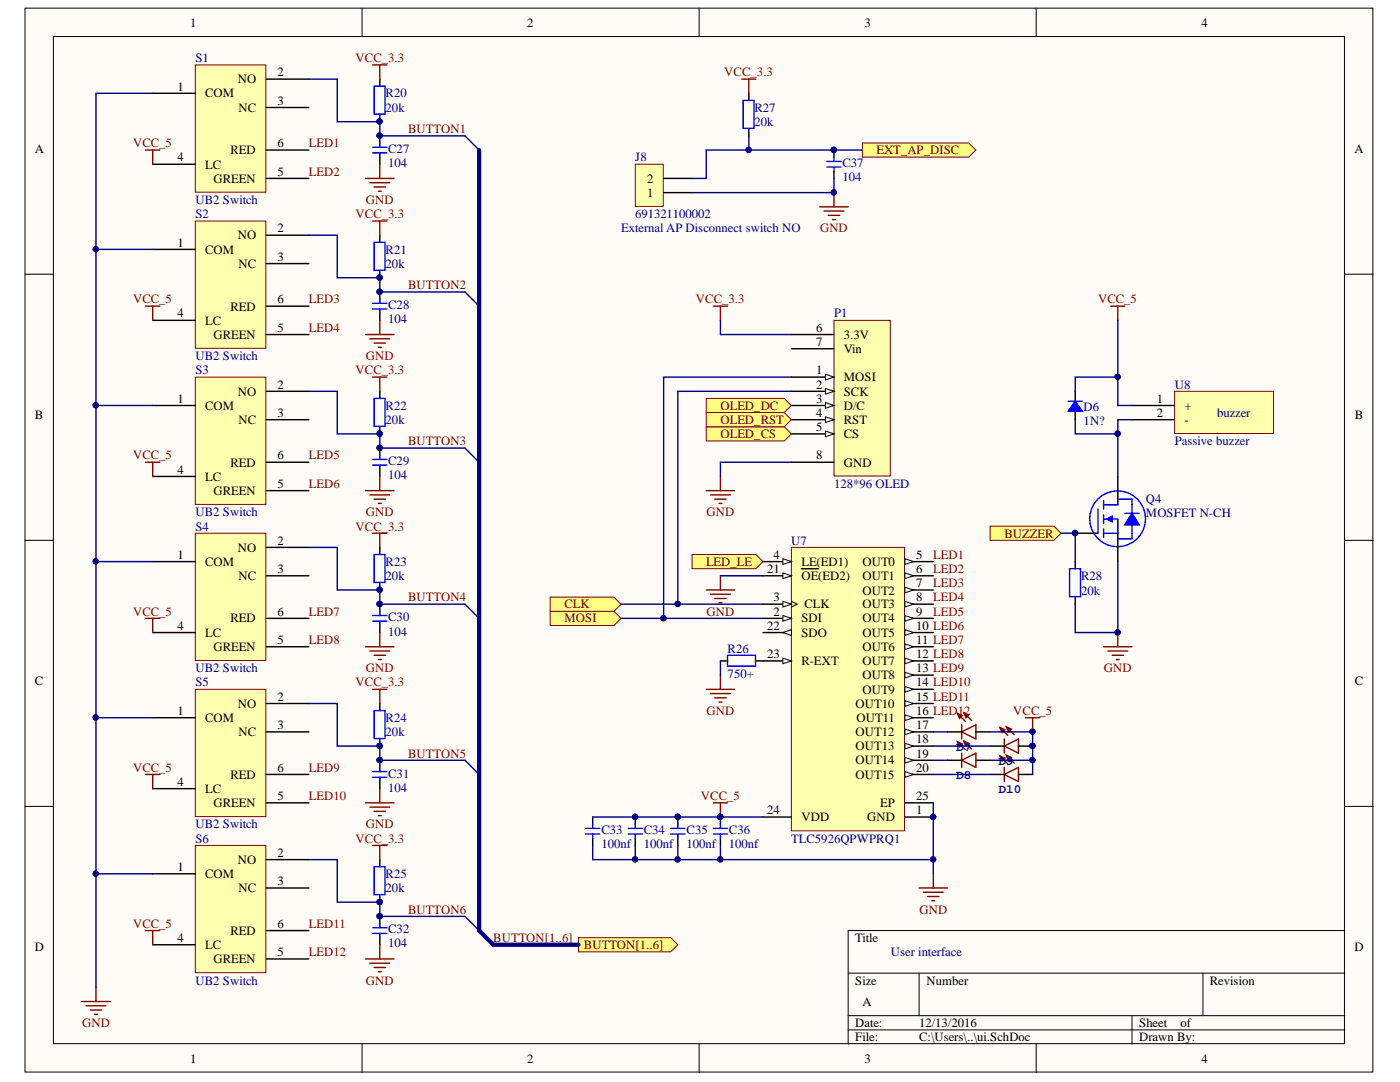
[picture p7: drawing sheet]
<svg xmlns="http://www.w3.org/2000/svg" width="279mm" height="216mm" viewBox="0 0 279 216" stroke-linecap="round" stroke-linejoin="round" font-family="sans-serif">
<defs><g id="words">
<g font-size="2.5">
<text x="38" y="5.3">1</text>
<text x="105.2" y="5.3">2</text>
<text x="172.5" y="5.3">3</text>
<text x="239.8" y="5.3">4</text>
<text x="47.4" y="16.7">NO</text>
<text x="55.4" y="15.2">2</text>
<text x="35.4" y="18.1">1</text>
<text x="40.9" y="19.4">COM</text>
<text x="47.6" y="22.3">NC</text>
<text x="55.4" y="20.9">3</text>
<text x="55.4" y="29.4">6</text>
<text x="6.9" y="30.4">A</text>
<text x="35.4" y="32.2">4</text>
<text x="40.9" y="33.7">LC</text>
<text x="46" y="30.8">RED</text>
<text x="55.4" y="35.1">5</text>
<text x="270.3" y="30.4">A</text>
<text x="42.6" y="36.4">GREEN</text>
<text x="129.1" y="39.3">1</text>
<text x="129.1" y="36.4">2</text>
<text x="47.4" y="47.8">NO</text>
<text x="55.4" y="46.3">2</text>
<text x="35.4" y="49.2">1</text>
<text x="40.9" y="50.6">COM</text>
<text x="47.6" y="53.4">NC</text>
<text x="55.4" y="52">3</text>
<text x="35.4" y="63.3">4</text>
<text x="40.9" y="64.8">LC</text>
<text x="46" y="62">RED</text>
<text x="55.4" y="60.5">6</text>
<text x="42.6" y="67.6">GREEN</text>
<text x="55.4" y="66.2">5</text>
<text x="162.9" y="66.2">6</text>
<text x="162.9" y="69">7</text>
<text x="168.4" y="67.6">3.3V</text>
<text x="168.4" y="70.4">Vin</text>
<text x="55.4" y="77.5">2</text>
<text x="162.9" y="74.7">1</text>
<text x="162.9" y="77.5">2</text>
<text x="168.4" y="76.1">MOSI</text>
<text x="6.9" y="83.5">B</text>
<text x="35.4" y="80.3">1</text>
<text x="40.9" y="81.8">COM</text>
<text x="47.4" y="79">NO</text>
<text x="55.4" y="83.2">3</text>
<text x="162.9" y="80.3">3</text>
<text x="162.9" y="83.2">4</text>
<text x="168.4" y="79">SCK</text>
<text x="168.4" y="81.8">D/C</text>
<text x="230.9" y="80.3">1</text>
<text x="230.9" y="83.2">2</text>
<text x="236.4" y="81.8">+</text>
<text x="270.4" y="83.5">B</text>
<text x="47.6" y="84.6">NC</text>
<text x="162.9" y="86">5</text>
<text x="168.4" y="84.6">RST</text>
<text x="168.4" y="87.4">CS</text>
<text x="236.4" y="84.6">-</text>
<text x="35.4" y="94.5">4</text>
<text x="40.9" y="96">LC</text>
<text x="46" y="93.1">RED</text>
<text x="55.4" y="91.7">6</text>
<text x="162.9" y="91.7">8</text>
<text x="168.4" y="93.1">GND</text>
<text x="42.6" y="98.8">GREEN</text>
<text x="55.4" y="97.3">5</text>
<text x="35.4" y="111.5">1</text>
<text x="40.9" y="113">COM</text>
<text x="47.4" y="110.1">NO</text>
<text x="55.4" y="108.7">2</text>
<text x="154.4" y="111.5">4</text>
<text x="159.9" y="113">LE(ED1)</text>
<text x="172.1" y="113">OUT0</text>
<text x="182.9" y="111.5">5</text>
<text x="47.6" y="115.8">NC</text>
<text x="55.4" y="114.3">3</text>
<text x="153.1" y="114.3">21</text>
<text x="154.4" y="120">3</text>
<text x="159.9" y="115.8">OE(ED2)</text>
<text x="172.1" y="115.8">OUT1</text>
<text x="172.1" y="118.6">OUT2</text>
<text x="182.9" y="114.3">6</text>
<text x="182.9" y="117.2">7</text>
<text x="182.9" y="120">8</text>
<text x="35.4" y="125.6">4</text>
<text x="46" y="124.2">RED</text>
<text x="55.4" y="122.9">6</text>
<text x="153.1" y="125.6">22</text>
<text x="154.4" y="122.9">2</text>
<text x="159.9" y="124.2">SDI</text>
<text x="160.5" y="121.4">CLK</text>
<text x="172.1" y="121.4">OUT3</text>
<text x="172.1" y="124.2">OUT4</text>
<text x="182.9" y="122.9">9</text>
<text x="182.9" y="125.6">10 LED6</text>
<text x="40.9" y="127.1">LC</text>
<text x="42.6" y="129.9">GREEN</text>
<text x="55.4" y="128.5">5</text>
<text x="153.1" y="131.3">23</text>
<text x="159.9" y="127.1">SDO</text>
<text x="172.1" y="127.1">OUT5</text>
<text x="172.1" y="129.9">OUT6</text>
<text x="182.9" y="128.5">11 LED7</text>
<text x="182.9" y="131.3">12 LED8</text>
<text x="6.9" y="136.6">C</text>
<text x="159.9" y="132.7">R-EXT</text>
<text x="172.1" y="132.7">OUT7</text>
<text x="172.1" y="135.5">OUT8</text>
<text x="182.9" y="134.2">13 LED9</text>
<text x="182.9" y="137">14 LED10</text>
<text x="270.4" y="136.6">C</text>
<text x="35.4" y="142.6">1</text>
<text x="47.4" y="141.2">NO</text>
<text x="55.4" y="139.8">2</text>
<text x="170.8" y="141.2">OUT10</text>
<text x="172.1" y="138.4">OUT9</text>
<text x="182.9" y="139.8">15 LED11</text>
<text x="182.9" y="142.6">16 LED12</text>
<text x="40.9" y="144.1">COM</text>
<text x="47.6" y="146.9">NC</text>
<text x="55.4" y="145.5">3</text>
<text x="170.8" y="146.9">OUT12</text>
<text x="170.8" y="149.7">OUT13</text>
<text x="170.9" y="144.1">OUT11</text>
<text x="182.9" y="145.5">17</text>
<text x="182.9" y="148.3">18</text>
<text x="46" y="155.4">RED</text>
<text x="55.4" y="154">6</text>
<text x="170.8" y="152.5">OUT14</text>
<text x="170.8" y="155.4">OUT15</text>
<text x="182.9" y="151.2">19</text>
<text x="182.9" y="154">20</text>
<text x="35.4" y="156.8">4</text>
<text x="40.9" y="158.2">LC</text>
<text x="42.6" y="161.1">GREEN</text>
<text x="55.4" y="159.6">5</text>
<text x="175.7" y="161.1">EP</text>
<text x="182.9" y="159.6">25</text>
<text x="153.1" y="162.5">24</text>
<text x="159.9" y="163.9">VDD</text>
<text x="173" y="163.9">GND</text>
<text x="182.9" y="162.5">1</text>
<text x="35.4" y="173.8">1</text>
<text x="47.4" y="172.4">NO</text>
<text x="55.4" y="171">2</text>
<text x="40.9" y="175.2">COM</text>
<text x="47.6" y="178.1">NC</text>
<text x="55.4" y="176.6">3</text>
<text x="55.4" y="185.2">6</text>
<text x="6.9" y="189.7">D</text>
<text x="35.4" y="188">4</text>
<text x="40.9" y="189.4">LC</text>
<text x="46" y="186.5">RED</text>
<text x="55.4" y="190.8">5</text>
<text x="170.7" y="188">Title</text>
<text x="270.3" y="189.7">D</text>
<text x="42.6" y="192.2">GREEN</text>
<text x="170.7" y="196.5">Size</text>
<text x="184.9" y="196.5">Number</text>
<text x="241.5" y="196.5">Revision</text>
<text x="172.1" y="200.7">A</text>
<text x="170.7" y="205">Date:</text>
<text x="170.7" y="207.7">File:</text>
<text x="183.4" y="205">12/13/2016</text>
<text x="183.4" y="207.7">C:\Users\..\ui.SchDoc</text>
<text x="227.3" y="205">Sheet</text>
<text x="227.3" y="207.7">Drawn By:</text>
<text x="235.6" y="205">of</text>
<text x="38" y="212.1">1</text>
<text x="105.2" y="212.1">2</text>
<text x="172.5" y="212.1">3</text>
<text x="239.8" y="212.1">4</text>
</g>
<g font-size="2.5" fill="#000080">
<text x="39" y="12.4">S1</text>
<text x="77" y="22.3">20k</text>
<text x="77" y="19.4">R20</text>
<text x="150.5" y="22.3">R27</text>
<text x="150.5" y="25.1">20k</text>
<text x="77.5" y="33.3">104</text>
<text x="77.5" y="30.5">C27</text>
<text x="126.8" y="32.2">J8</text>
<text x="168.1" y="33.3">C37</text>
<text x="39" y="40.8">UB2 Switch</text>
<text x="168.1" y="36.2">104</text>
<text x="39" y="43.5">S2</text>
<text x="124" y="46.3">External AP Disconnect switch NO</text>
<text x="126.8" y="43.5">691321100002</text>
<text x="77" y="53.4">20k</text>
<text x="77" y="50.6">R21</text>
<text x="77.5" y="64.5">104</text>
<text x="77.5" y="61.6">C28</text>
<text x="166.4" y="63.3">P1</text>
<text x="39" y="71.9">UB2 Switch</text>
<text x="39" y="74.7">S3</text>
<text x="234.4" y="77.5">U8</text>
<text x="77" y="81.8">R22</text>
<text x="216.3" y="82">D6</text>
<text x="242.9" y="83.2">buzzer</text>
<text x="77" y="84.6">20k</text>
<text x="216.3" y="84.9">1N?</text>
<text x="234.4" y="88.9">Passive buzzer</text>
<text x="77.5" y="95.6">104</text>
<text x="77.5" y="92.8">C29</text>
<text x="166.4" y="97.3">128*96 OLED</text>
<text x="228.7" y="100.3">Q4</text>
<text x="39" y="103">UB2 Switch</text>
<text x="39" y="105.9">S4</text>
<text x="228.7" y="103.1">MOSFET N-CH</text>
<text x="77" y="113">R23</text>
<text x="157.9" y="108.7">U7</text>
<text x="77" y="115.8">20k</text>
<text x="215.8" y="118.6">20k</text>
<text x="215.8" y="115.8">R28</text>
<text x="77.5" y="124">C30</text>
<text x="77.5" y="126.8">104</text>
<text x="145.2" y="130.2">R26</text>
<text x="39" y="134.2">UB2 Switch</text>
<text x="39" y="137">S5</text>
<text x="145.2" y="135.3">750+</text>
<text x="77" y="146.9">20k</text>
<text x="77" y="144.1">R24</text>
<text x="190.8" y="149.8">D7</text>
<text x="77.5" y="155.2">C31</text>
<text x="190.8" y="155.5">D8</text>
<text x="199.3" y="152.6">D9</text>
<text x="77.5" y="157.9">104</text>
<text x="199.3" y="158.3">D10</text>
<text x="39" y="165.3">UB2 Switch</text>
<text x="120" y="166.5">C33</text>
<text x="128.5" y="166.5">C34</text>
<text x="137" y="166.5">C35</text>
<text x="145.5" y="166.5">C36</text>
<text x="39" y="168.2">S6</text>
<text x="120" y="169.3">100nf</text>
<text x="128.5" y="169.3">100nf</text>
<text x="137" y="169.3">100nf</text>
<text x="145.5" y="169.3">100nf</text>
<text x="157.9" y="168.2">TLC5926QPWPRQ1</text>
<text x="77" y="178.1">20k</text>
<text x="77" y="175.2">R25</text>
<text x="77.5" y="189.1">104</text>
<text x="77.5" y="186.3">C32</text>
<text x="177.8" y="190.8">User interface</text>
<text x="39" y="196.5">UB2 Switch</text>
</g>
<g font-size="2.5" fill="#800000">
<text x="71" y="12.4">VCC_3.3</text>
<text x="144.5" y="15.2">VCC_3.3</text>
<text x="26.6" y="29.4">VCC_5</text>
<text x="61.7" y="29.4">LED1</text>
<text x="81.4" y="26.6">BUTTON1</text>
<text x="61.7" y="35.1">LED2</text>
<text x="174.9" y="30.8">EXT_AP_DISC</text>
<text x="73" y="40.8">GND</text>
<text x="71" y="43.5">VCC_3.3</text>
<text x="163.7" y="46.3">GND</text>
<text x="81.4" y="57.7">BUTTON2</text>
<text x="26.6" y="60.5">VCC_5</text>
<text x="61.7" y="60.5">LED3</text>
<text x="138.9" y="60.5">VCC_3.3</text>
<text x="219.1" y="60.5">VCC_5</text>
<text x="61.7" y="66.2">LED4</text>
<text x="73" y="71.9">GND</text>
<text x="71" y="74.7">VCC_3.3</text>
<text x="143.8" y="81.8">OLED_DC</text>
<text x="81.4" y="88.9">BUTTON3</text>
<text x="143.8" y="87.4">OLED_CS</text>
<text x="143.8" y="84.6">OLED_RST</text>
<text x="26.6" y="91.7">VCC_5</text>
<text x="61.7" y="91.7">LED5</text>
<text x="61.7" y="97.3">LED6</text>
<text x="71" y="105.9">VCC_3.3</text>
<text x="73" y="103">GND</text>
<text x="141" y="103">GND</text>
<text x="200.4" y="107.3">BUZZER</text>
<text x="140.9" y="113">LED_LE</text>
<text x="186.2" y="111.5">LED1</text>
<text x="81.4" y="120">BUTTON4</text>
<text x="186.2" y="114.3">LED2</text>
<text x="186.2" y="117.2">LED3</text>
<text x="186.2" y="120">LED4</text>
<text x="26.6" y="122.9">VCC_5</text>
<text x="61.7" y="122.9">LED7</text>
<text x="112.7" y="124.2">MOSI</text>
<text x="112.7" y="121.4">CLK</text>
<text x="141" y="122.9">GND</text>
<text x="186.2" y="122.9">LED5</text>
<text x="61.7" y="128.5">LED8</text>
<text x="71" y="137">VCC_3.3</text>
<text x="73" y="134.2">GND</text>
<text x="220.3" y="134.2">GND</text>
<text x="141" y="142.6">GND</text>
<text x="202.2" y="142.6">VCC_5</text>
<text x="26.6" y="154">VCC_5</text>
<text x="61.7" y="154">LED9</text>
<text x="81.4" y="151.2">BUTTON5</text>
<text x="61.7" y="159.6">LED10</text>
<text x="139.9" y="159.6">VCC_5</text>
<text x="73" y="165.3">GND</text>
<text x="71" y="168.2">VCC_3.3</text>
<text x="26.6" y="185.2">VCC_5</text>
<text x="61.7" y="185.2">LED11</text>
<text x="81.4" y="182.3">BUTTON6</text>
<text x="183.5" y="182.3">GND</text>
<text x="61.7" y="190.8">LED12</text>
<text x="98.4" y="188">BUTTON[1..6]</text>
<text x="116.5" y="189.4">BUTTON[1..6]</text>
<text x="73" y="196.5">GND</text>
<text x="16.4" y="205">GND</text>
</g>
</g></defs>
<g fill="#fffcf8" stroke="#000" stroke-width=".2">
<path d="M5 1.6h269v212.3h-269z"/>
<path d="M10.7 7.3h257.6v201h-257.6z"/>
</g>
<g fill="none" stroke="#000" stroke-width=".2">
<path d="M72.3 1.6v5.7M139.5 1.6v5.7M206.8 1.6v5.7M5 54.7h5.7M268.4 54.7h5.7M5 107.8h5.7M268.4 107.8h5.7M5 160.9h5.7M268.4 160.9h5.7M169.3 194.2h99.1M183.4 194.2v8.5M240.1 194.2v8.5"/>
<path d="M268.4 185.7h-99.1v22.6M72.3 208.3v5.7M139.5 208.3v5.7M169.3 202.7h99.1M169.3 205.5h99.1M206.8 208.3v5.7M225.9 202.7v5.6"/>
</g>
<path d="M39 13h14.1v25.4h-14.1z" fill="#ffffb0" stroke="#800000" stroke-width=".2"/>
<path d="M30.5 18.6h8.5M53.1 15.8h8.5M149.4 18.6v1.4M30.5 32.8h8.5M53.1 21.4h8.5M53.1 29.9h8.5M53.1 35.6h8.5M149.4 25.7v1.4M166.4 29.9v1.5M166.4 34.2v1.4" fill="none" stroke="#000" stroke-width=".28"/>
<path d="M148.3 20h2.2v5.6h-2.2zM165 32.2h2.9M165 33.3h2.9M166.4 31.4v.8M166.4 33.3v.9" fill="none" stroke="#00f" stroke-width=".28"/>
<g fill="#000080" stroke="#000080" stroke-width=".2">
<circle cx="166.4" cy="29.9" r=".52"/>
<circle cx="166.4" cy="38.4" r=".52"/>
</g>
<path d="M148 15.8h2.9M149.4 15.8v2.8M166.4 38.4v2.9M163.6 41.3h5.7M164.5 42.1h3.9M165.3 43h2.3M166.2 43.8h.5" fill="none" stroke="#800000" stroke-width=".28"/>
<path d="M172.1 28.5h21.2l1.5 1.4-1.5 1.5h-21.2z" fill-rule="evenodd" fill="#ffff80" stroke="#800000" stroke-width=".2"/>
<path d="M74.4 13h2.8M75.8 13v2.8M29.1 29.9h2.8M30.5 29.9v2.9M73 35.6h5.6M73.8 36.5h4M74.7 37.3h2.2M75.5 38.2h.6M75.8 32.8v2.8" fill="none" stroke="#800000" stroke-width=".28"/>
<path d="M75.8 15.8v1.4M75.8 22.9v1.4M75.8 27.1v1.4M75.8 31.4v1.4" fill="none" stroke="#000" stroke-width=".28"/>
<g fill="#000080" stroke="#000080" stroke-width=".2">
<circle cx="75.8" cy="24.2" r=".52"/>
<circle cx="75.8" cy="27.1" r=".52"/>
</g>
<path d="M74.7 17.2h2.1v5.6h-2.1zM74.4 29.4h2.8M74.4 30.5h2.8M75.8 28.5v.9M75.8 30.5v.9" fill="none" stroke="#00f" stroke-width=".28"/>
<path d="M39 44.1h14.1v25.4h-14.1z" fill="#ffffb0" stroke="#800000" stroke-width=".2"/>
<path d="M30.5 49.8h8.5M53.1 46.9h8.5M53.1 52.6h8.5M75.8 46.9v1.4M75.8 54v1.4M75.8 58.3v1.4M30.5 63.9h8.5M53.1 61.1h8.5M53.1 66.8h8.5M75.8 62.5v1.4" fill="none" stroke="#000" stroke-width=".28"/>
<path d="M74.4 44.1h2.8M75.8 44.1v2.8M29.1 61.1h2.8M30.5 61.1v2.8M73 66.8h5.6M73.8 67.6h4M74.7 68.5h2.2M75.5 69.3h.6M75.8 63.9v2.9" fill="none" stroke="#800000" stroke-width=".28"/>
<g fill="#000080" stroke="#000080" stroke-width=".2">
<circle cx="75.8" cy="55.4" r=".52"/>
<circle cx="75.8" cy="58.2" r=".52"/>
</g>
<path d="M74.7 48.3h2.1v5.6h-2.1zM75.8 59.7v.8M74.4 60.5h2.8M74.4 61.7h2.8M75.8 61.7v.8" fill="none" stroke="#00f" stroke-width=".28"/>
<path d="M39 75.2h14.1v25.4h-14.1z" fill="#ffffb0" stroke="#800000" stroke-width=".2"/>
<path d="M53.1 78.1h8.5M75.8 78.1v1.4M30.5 80.9h8.5M30.5 95.1h8.5M53.1 83.7h8.5M53.1 92.2h8.5M53.1 97.9h8.5M75.8 85.2v1.4M75.8 89.4v1.4M75.8 93.7v1.4" fill="none" stroke="#000" stroke-width=".28"/>
<path d="M74.4 75.2h2.8M75.8 75.2v2.9M29.1 92.2h2.8M30.5 92.2v2.9M73 97.9h5.6M73.8 98.8h4M74.7 99.6h2.2M75.8 95.1v2.8M75.5 100.4h.6" fill="none" stroke="#800000" stroke-width=".28"/>
<g fill="#000080" stroke="#000080" stroke-width=".2">
<circle cx="75.8" cy="86.5" r=".52"/>
<circle cx="75.8" cy="89.4" r=".52"/>
</g>
<path d="M74.7 79.5h2.1v5.6h-2.1zM74.4 91.7h2.8M74.4 92.8h2.8M75.8 90.8v.9M75.8 92.8v.9" fill="none" stroke="#00f" stroke-width=".28"/>
<path d="M39 106.4h14.1v25.4h-14.1z" fill="#ffffb0" stroke="#800000" stroke-width=".2"/>
<path d="M30.5 112.1h8.5M53.1 109.2h8.5M53.1 114.9h8.5M75.8 109.2v1.4M75.8 116.3v1.4M30.5 126.2h8.5M53.1 123.4h8.5M53.1 129h8.5M75.8 120.6v1.4M75.8 124.8v1.4" fill="none" stroke="#000" stroke-width=".28"/>
<path d="M74.4 106.4h2.8M75.8 106.4v2.8M29.1 123.4h2.8M30.5 123.4v2.8M73 129h5.6M73.8 129.9h4M74.7 130.7h2.2M75.5 131.6h.6M75.8 126.2v2.8" fill="none" stroke="#800000" stroke-width=".28"/>
<g fill="#000080" stroke="#000080" stroke-width=".2">
<circle cx="75.8" cy="117.7" r=".52"/>
<circle cx="75.8" cy="120.5" r=".52"/>
</g>
<path d="M74.7 110.6h2.1v5.6h-2.1zM74.4 122.8h2.8M74.4 124h2.8M75.8 122v.8M75.8 124v.8" fill="none" stroke="#00f" stroke-width=".28"/>
<path d="M39 137.5h14.1v25.4h-14.1z" fill="#ffffb0" stroke="#800000" stroke-width=".2"/>
<path d="M30.5 143.2h8.5M30.5 157.4h8.5M53.1 140.4h8.5M53.1 146h8.5M53.1 154.5h8.5M75.8 140.4v1.4M75.8 147.5v1.4M75.8 151.7v1.4M75.8 156v1.4M53.1 160.2h8.5" fill="none" stroke="#000" stroke-width=".28"/>
<path d="M74.4 137.5h2.8M75.8 137.5v2.9M29.1 154.5h2.8M30.5 154.5v2.9M75.8 157.4v2.8M73 160.2h5.6M73.8 161h4M74.7 161.9h2.2M75.5 162.7h.6" fill="none" stroke="#800000" stroke-width=".28"/>
<g fill="#000080" stroke="#000080" stroke-width=".2">
<circle cx="75.8" cy="148.8" r=".52"/>
<circle cx="75.8" cy="151.7" r=".52"/>
</g>
<path d="M74.4 154h2.8M74.4 155.1h2.8M74.7 141.8h2.1v5.6h-2.1zM75.8 153.1v.9M75.8 155.1v.9" fill="none" stroke="#00f" stroke-width=".28"/>
<path d="M39 168.7h14.1v25.4h-14.1z" fill="#ffffb0" stroke="#800000" stroke-width=".2"/>
<path d="M30.5 174.4h8.5M53.1 171.5h8.5M53.1 177.2h8.5M75.8 171.5v1.4M75.8 178.6v1.4M30.5 188.5h8.5M53.1 185.7h8.5M53.1 191.3h8.5M75.8 182.9v1.4M75.8 187.1v1.4" fill="none" stroke="#000" stroke-width=".28"/>
<g fill="none" stroke="#800000" stroke-width=".28">
<path d="M74.4 168.7h2.8M75.8 168.7v2.8M16.3 199.8h5.7M19.2 197v2.8M29.1 185.7h2.8M30.5 185.7v2.8M73 191.3h5.6M73.8 192.2h4M74.7 193h2.2M75.5 193.9h.6M75.8 188.5v2.8M17.2 200.7h3.9"/>
<path d="M18 201.5h2.3M18.9 202.4h.5"/>
</g>
<g fill="#000080" stroke="#000080" stroke-width=".2">
<circle cx="75.8" cy="180" r=".52"/>
<circle cx="75.8" cy="182.8" r=".52"/>
</g>
<path d="M74.7 172.9h2.1v5.6h-2.1zM74.4 185.1h2.8M74.4 186.2h2.8M75.8 184.3v.8M75.8 186.2v.9" fill="none" stroke="#00f" stroke-width=".28"/>
<path d="M92.8 27.1l2.8 2.8M92.8 58.3l2.8 2.8M92.8 89.4l2.8 2.8M92.8 120.6l2.8 2.8M92.8 151.7l2.8 2.8M92.8 182.9l2.8 2.8" fill="none" stroke="#000080" stroke-width=".28"/>
<path d="M115.5 187.1h18.4l1.4 1.4-1.4 1.4h-18.4z" fill-rule="evenodd" fill="#ffff80" stroke="#800000" stroke-width=".2"/>
<path d="M157.9 109.2h22.6v56.6h-22.6z" fill="#ffffb0" stroke="#800000" stroke-width=".2"/>
<path d="M152.3 123.4h5.6M180.6 163h5.7" fill="none" stroke="#000" stroke-width=".28"/>
<circle cx="186.2" cy="163" r=".52" fill="#000080" stroke="#000080" stroke-width=".2"/>
<path d="M156.2 122.8l1.7 .6-1.7 .6z" fill="#fffcf8"/>
<path d="M157.9 120l1.2 .6-1.2 .5M156.2 122.8l1.7 .6-1.7 .6z" fill="none" stroke="#000" stroke-width=".2"/>
<path d="M152.3 120.6h5.6" fill="none" stroke="#000" stroke-width=".28"/>
<path d="M156.2 120l1.7 .6-1.7 .5z" fill="#fffcf8"/>
<path d="M156.2 120l1.7 .6-1.7 .5z" fill="none" stroke="#000" stroke-width=".2"/>
<path d="M152.3 112.1h5.6" fill="none" stroke="#000" stroke-width=".28"/>
<path d="M156.2 111.5l1.7 .6-1.7 .5z" fill="#fffcf8"/>
<path d="M156.2 111.5l1.7 .6-1.7 .5z" fill="none" stroke="#000" stroke-width=".2"/>
<path d="M180.6 112.1h5.7" fill="none" stroke="#000" stroke-width=".28"/>
<path d="M180.6 111.5l1.7 .6-1.7 .5z" fill="#fffcf8"/>
<path d="M180.6 111.5l1.7 .6-1.7 .5z" fill="none" stroke="#000" stroke-width=".2"/>
<path d="M180.6 114.9h5.7" fill="none" stroke="#000" stroke-width=".28"/>
<path d="M180.6 114.3l1.7 .6-1.7 .6z" fill="#fffcf8"/>
<path d="M180.6 114.3l1.7 .6-1.7 .6z" fill="none" stroke="#000" stroke-width=".2"/>
<path d="M180.6 117.7h5.7" fill="none" stroke="#000" stroke-width=".28"/>
<path d="M180.6 117.2l1.7 .5-1.7 .6z" fill="#fffcf8"/>
<path d="M180.6 117.2l1.7 .5-1.7 .6z" fill="none" stroke="#000" stroke-width=".2"/>
<path d="M180.6 120.6h5.7" fill="none" stroke="#000" stroke-width=".28"/>
<path d="M180.6 120l1.7 .6-1.7 .5z" fill="#fffcf8"/>
<path d="M180.6 120l1.7 .6-1.7 .5z" fill="none" stroke="#000" stroke-width=".2"/>
<path d="M180.6 123.4h5.7" fill="none" stroke="#000" stroke-width=".28"/>
<path d="M180.6 122.8l1.7 .6-1.7 .6z" fill="#fffcf8"/>
<path d="M180.6 122.8l1.7 .6-1.7 .6z" fill="none" stroke="#000" stroke-width=".2"/>
<path d="M180.6 126.2h5.7" fill="none" stroke="#000" stroke-width=".28"/>
<path d="M180.6 125.7l1.7 .5-1.7 .6z" fill="#fffcf8"/>
<path d="M180.6 125.7l1.7 .5-1.7 .6z" fill="none" stroke="#000" stroke-width=".2"/>
<path d="M180.6 129h5.7" fill="none" stroke="#000" stroke-width=".28"/>
<path d="M180.6 128.5l1.7 .5-1.7 .6z" fill="#fffcf8"/>
<path d="M180.6 128.5l1.7 .5-1.7 .6z" fill="none" stroke="#000" stroke-width=".2"/>
<path d="M180.6 131.9h5.7" fill="none" stroke="#000" stroke-width=".28"/>
<path d="M180.6 131.3l1.7 .6-1.7 .5z" fill="#fffcf8"/>
<path d="M180.6 131.3l1.7 .6-1.7 .5z" fill="none" stroke="#000" stroke-width=".2"/>
<path d="M180.6 134.7h5.7" fill="none" stroke="#000" stroke-width=".28"/>
<path d="M180.6 134.1l1.7 .6-1.7 .6z" fill="#fffcf8"/>
<path d="M180.6 134.1l1.7 .6-1.7 .6z" fill="none" stroke="#000" stroke-width=".2"/>
<path d="M180.6 137.5h5.7" fill="none" stroke="#000" stroke-width=".28"/>
<path d="M180.6 137l1.7 .5-1.7 .6z" fill="#fffcf8"/>
<path d="M180.6 137l1.7 .5-1.7 .6z" fill="none" stroke="#000" stroke-width=".2"/>
<path d="M180.6 140.4h5.7" fill="none" stroke="#000" stroke-width=".28"/>
<path d="M180.6 139.8l1.7 .6-1.7 .5z" fill="#fffcf8"/>
<path d="M180.6 139.8l1.7 .6-1.7 .5z" fill="none" stroke="#000" stroke-width=".2"/>
<path d="M180.6 143.2h5.7" fill="none" stroke="#000" stroke-width=".28"/>
<path d="M180.6 142.6l1.7 .6-1.7 .6z" fill="#fffcf8"/>
<path d="M180.6 142.6l1.7 .6-1.7 .6z" fill="none" stroke="#000" stroke-width=".2"/>
<path d="M180.6 146h5.7" fill="none" stroke="#000" stroke-width=".28"/>
<path d="M180.6 145.5l1.7 .5-1.7 .6z" fill="#fffcf8"/>
<path d="M180.6 145.5l1.7 .5-1.7 .6z" fill="none" stroke="#000" stroke-width=".2"/>
<path d="M180.6 148.9h5.7" fill="none" stroke="#000" stroke-width=".28"/>
<path d="M180.6 148.3l1.7 .6-1.7 .5z" fill="#fffcf8"/>
<path d="M180.6 148.3l1.7 .6-1.7 .5z" fill="none" stroke="#000" stroke-width=".2"/>
<path d="M180.6 151.7h5.7" fill="none" stroke="#000" stroke-width=".28"/>
<path d="M180.6 151.1l1.7 .6-1.7 .6z" fill="#fffcf8"/>
<path d="M180.6 151.1l1.7 .6-1.7 .6z" fill="none" stroke="#000" stroke-width=".2"/>
<path d="M180.6 154.5h5.7" fill="none" stroke="#000" stroke-width=".28"/>
<path d="M180.6 154l1.7 .5-1.7 .6z" fill="#fffcf8"/>
<path d="M180.6 154l1.7 .5-1.7 .6z" fill="none" stroke="#000" stroke-width=".2"/>
<path d="M152.3 114.9h5.6" fill="none" stroke="#000" stroke-width=".28"/>
<path d="M156.2 114.3l1.7 .6-1.7 .6z" fill="#fffcf8"/>
<path d="M156.2 114.3l1.7 .6-1.7 .6z" fill="none" stroke="#000" stroke-width=".2"/>
<path d="M159.9 113.5h3.4M152.3 126.2h5.6" fill="none" stroke="#000" stroke-width=".28"/>
<path d="M156.2 126.2l1.7-.5v1.1z" fill="#fffcf8"/>
<path d="M156.2 126.2l1.7-.5v1.1z" fill="none" stroke="#000" stroke-width=".2"/>
<path d="M152.3 131.9h5.6" fill="none" stroke="#000" stroke-width=".28"/>
<path d="M156.2 131.3l1.7 .6-1.7 .5z" fill="#fffcf8"/>
<path d="M156.2 131.3l1.7 .6-1.7 .5z" fill="none" stroke="#000" stroke-width=".2"/>
<path d="M143.8 131.9h1.4M150.9 131.9h1.4M152.3 163h5.6M180.6 160.2h5.7" fill="none" stroke="#000" stroke-width=".28"/>
<g fill="#000080" stroke="#000080" stroke-width=".2">
<circle cx="186.2" cy="163" r=".52"/>
<circle cx="143.7" cy="163" r=".52"/>
</g>
<path d="M145.2 130.7h5.6v2.2h-5.6z" fill="none" stroke="#00f" stroke-width=".28"/>
<g fill="none" stroke="#800000" stroke-width=".28">
<path d="M140.9 117.7h5.7M141.8 118.6h4M142.6 119.4h2.3M143.8 114.9v2.8M140.9 137.5h5.7M141.8 138.4h4M142.6 139.2h2.3M143.5 120.3h.6M143.8 134.7v2.8M143.5 140.1h.6M142.4 160.2h2.8M143.8 160.2v2.8"/>
<path d="M183.4 177.2h5.7M184.3 178h3.9M185.1 178.9h2.3M186 179.7h.5M186.3 174.4v2.8"/>
</g>
<g fill="#ffff80" stroke="#800000" stroke-width=".2">
<path d="M109.8 122h12.7l1.4 1.4-1.4 1.4h-12.7z" fill-rule="evenodd"/>
<path d="M109.8 119.1h12.7l1.4 1.5-1.4 1.4h-12.7z" fill-rule="evenodd"/>
<path d="M138.1 110.6h12.8l1.4 1.5-1.4 1.4h-12.8z" fill-rule="evenodd"/>
</g>
<path d="M143.8 163v1.4M143.8 167.3v1.4" fill="none" stroke="#000" stroke-width=".28"/>
<circle cx="143.7" cy="163" r=".52" fill="#000080" stroke="#000080" stroke-width=".2"/>
<path d="M142.4 165.3h2.8M142.4 166.4h2.8M143.8 164.4v.9M143.8 166.4v.9" fill="none" stroke="#00f" stroke-width=".28"/>
<path d="M140.9 97.9h5.7M141.8 98.8h4M142.6 99.6h2.3M143.8 95.1v2.8M143.5 100.4h.6" fill="none" stroke="#800000" stroke-width=".28"/>
<path d="M166.4 63.9h11.3v31.1h-11.3z" fill="#ffffb0" stroke="#800000" stroke-width=".2"/>
<path d="M157.9 75.2h8.5" fill="none" stroke="#000" stroke-width=".28"/>
<path d="M164.7 74.7l1.7 .5-1.7 .6z" fill="#fffcf8"/>
<path d="M164.7 74.7l1.7 .5-1.7 .6z" fill="none" stroke="#000" stroke-width=".2"/>
<path d="M157.9 78.1h8.5" fill="none" stroke="#000" stroke-width=".28"/>
<path d="M164.7 77.5l1.7 .6-1.7 .5z" fill="#fffcf8"/>
<path d="M164.7 77.5l1.7 .6-1.7 .5z" fill="none" stroke="#000" stroke-width=".2"/>
<path d="M157.9 80.9h8.5" fill="none" stroke="#000" stroke-width=".28"/>
<path d="M164.7 80.3l1.7 .6-1.7 .6z" fill="#fffcf8"/>
<path d="M164.7 80.3l1.7 .6-1.7 .6z" fill="none" stroke="#000" stroke-width=".2"/>
<path d="M157.9 83.7h8.5" fill="none" stroke="#000" stroke-width=".28"/>
<path d="M164.7 83.2l1.7 .5-1.7 .6z" fill="#fffcf8"/>
<path d="M164.7 83.2l1.7 .5-1.7 .6z" fill="none" stroke="#000" stroke-width=".2"/>
<path d="M157.9 86.6h8.5" fill="none" stroke="#000" stroke-width=".28"/>
<path d="M164.7 86l1.7 .6-1.7 .5z" fill="#fffcf8"/>
<path d="M164.7 86l1.7 .6-1.7 .5z" fill="none" stroke="#000" stroke-width=".2"/>
<path d="M157.9 66.8h8.5M157.9 69.6h8.5M157.9 92.2h8.5" fill="none" stroke="#000" stroke-width=".28"/>
<g fill="#ffff80" stroke="#800000" stroke-width=".2">
<path d="M140.9 79.5h15.6l1.4 1.4-1.4 1.4h-15.6z" fill-rule="evenodd"/>
<path d="M140.9 85.2h15.6l1.4 1.4-1.4 1.4h-15.6z" fill-rule="evenodd"/>
<path d="M140.9 82.3h15.6l1.4 1.4-1.4 1.5h-15.6z" fill-rule="evenodd"/>
</g>
<path d="M142.4 61.1h2.8M143.8 61.1v2.8" fill="none" stroke="#800000" stroke-width=".28"/>
<path d="M214.6 78.1v2.2M214.6 82v1.7" fill="none" stroke="#000" stroke-width=".28"/>
<path d="M214.6 80.1l1.4 1.9h-2.8z" fill="#00f"/>
<path d="M213.2 80.1h2.8M214.6 80.1l1.4 1.9h-2.8zM213.5 113.5h2.1v5.6h-2.1z" fill="none" stroke="#00f" stroke-width=".28"/>
<path d="M214.6 112.1v1.4M214.6 119.1v1.5" fill="none" stroke="#000" stroke-width=".28"/>
<path d="M220.3 129h5.6M221.1 129.9h4M221.9 130.7h2.3M222.8 131.6h.6M223.1 126.2v2.8" fill="none" stroke="#800000" stroke-width=".28"/>
<circle cx="223" cy="126.2" r=".52" fill="#000080" stroke="#000080" stroke-width=".2"/>
<path d="M197.6 105h12.7l1.5 1.4-1.5 1.4h-12.7z" fill-rule="evenodd" fill="#ffff80" stroke="#800000" stroke-width=".2"/>
<path d="M219.1 101.6v4.8M220.3 103.6h2.8v2.8h-2.8M220.3 100.7h2.8M227.9 106.2a5.6 5.6 0 0 0-4.7-8.2 5.6 5.6 0 0 0-5.2 7.8 5.6 5.6 0 0 0 9.4 1.2l.5-.7" fill="none" stroke="#00f" stroke-width=".28"/>
<path d="M223.1 95.1v5.6M214.6 106.4h4.5M223.1 106.4v5.7" fill="none" stroke="#000" stroke-width=".28"/>
<circle cx="214.5" cy="106.4" r=".52" fill="#000080" stroke="#000080" stroke-width=".2"/>
<path d="M220.8 103.6l1.1-.6v1.1z" fill="#00f"/>
<path d="M220.8 103.6l1.1-.6v1.1zM224.5 102.4h2.8M225.9 102.4l1.4 2.3h-2.8zM225.9 100.7v5.7" fill="none" stroke="#00f" stroke-width=".28"/>
<path d="M225.9 102.4l1.4 2.3h-2.8z" fill="#00f"/>
<path d="M225.9 102.4l1.4 2.3h-2.8z" fill="none" stroke="#00f" stroke-width=".2"/>
<path d="M220.3 99.9v1.7M223.1 99.6h2.8v1.1M220.3 102.7v1.7M220.3 105.5v1.7M225.9 106.4v1.1h-2.8" fill="none" stroke="#00f" stroke-width=".28"/>
<circle cx="214.5" cy="106.4" r=".52" fill="#000080" stroke="#000080" stroke-width=".2"/>
<path d="M234.4 78.1h19.8v8.4h-19.8z" fill="#ffffb0" stroke="#800000" stroke-width=".2"/>
<path d="M225.9 80.9h8.5M225.9 83.7h8.5M118.3 163v1.4M118.3 167.3v1.4M126.8 163v1.4M126.8 167.3v1.4M135.3 163v1.4M135.3 167.3v1.4" fill="none" stroke="#000" stroke-width=".28"/>
<path d="M221.7 61.1h2.8M223.1 61.1v2.8" fill="none" stroke="#800000" stroke-width=".28"/>
<g fill="#000080" stroke="#000080" stroke-width=".2">
<circle cx="135.2" cy="163" r=".52"/>
<circle cx="126.7" cy="163" r=".52"/>
</g>
<path d="M116.9 165.3h2.8M116.9 166.4h2.8M118.3 164.4v.9M118.3 166.4v.9M125.4 165.3h2.8M125.4 166.4h2.8M126.8 164.4v.9M126.8 166.4v.9M133.9 165.3h2.8M133.9 166.4h2.8M135.3 164.4v.9M135.3 166.4v.9" fill="none" stroke="#00f" stroke-width=".28"/>
<path d="M126.8 32.8h5.6v8.4h-5.6z" fill="#ffffb0" stroke="#800000" stroke-width=".2"/>
<path d="M132.4 38.4h5.7M132.4 35.6h5.7" fill="none" stroke="#000" stroke-width=".28"/>
<g fill="none" stroke="#000080" stroke-width=".28">
<path d="M30.5 18.6h-11.3v178.4M61.6 15.8h5.7v8.5h8.5v2.8h17M149.4 27.1v2.8M166.4 35.6v2.8h-28.3M172.1 29.9h-31.2v5.7h-2.8M19.2 49.8h11.3M61.6 46.9h5.7v8.5h8.5v2.9h17M61.6 78.1h5.7v8.5h8.5v2.8h17M143.8 63.9v2.9h14.1M157.9 78.1h-22.6v42.5M157.9 75.2h-25.5v48.2M223.1 75.2h-8.5v2.9"/>
<path d="M223.1 63.9v17h2.8M19.2 80.9h11.3M157.9 92.2h-14.1v2.9M214.6 83.7v2.9h8.5M225.9 83.7h-2.8v11.4M19.2 112.1h11.3M61.6 109.2h5.7v8.5h8.5v2.9h17M143.8 114.9h8.5M211.8 106.4h2.8v5.7M223.1 112.1v14.1h-8.5v-5.6M123.9 123.4h28.4M123.9 120.6h28.4"/>
<path d="M143.8 131.9v2.8M19.2 143.2h11.3M61.6 140.4h5.7v8.5h8.5v2.8h17M19.2 174.4h11.3M61.6 171.5h5.7v8.5h8.5v2.9h17M118.3 163h34M118.3 168.7v2.8h25.5M126.8 168.7v2.8M135.3 168.7v2.8M143.8 168.7v2.8h42.5M186.3 160.2v14.2"/>
</g>
<g fill="#000080" stroke="#000080" stroke-width=".2">
<circle cx="149.4" cy="29.9" r=".52"/>
<circle cx="75.8" cy="24.2" r=".52"/>
<circle cx="75.8" cy="27.1" r=".52"/>
<circle cx="75.8" cy="55.4" r=".52"/>
<circle cx="75.8" cy="58.2" r=".52"/>
<circle cx="75.8" cy="86.5" r=".52"/>
<circle cx="75.8" cy="89.4" r=".52"/>
<circle cx="75.8" cy="117.7" r=".52"/>
<circle cx="75.8" cy="120.5" r=".52"/>
<circle cx="75.8" cy="148.8" r=".52"/>
<circle cx="75.8" cy="151.7" r=".52"/>
<circle cx="19.1" cy="174.3" r=".52"/>
<circle cx="19.1" cy="143.2" r=".52"/>
<circle cx="19.1" cy="112" r=".52"/>
<circle cx="19.1" cy="80.9" r=".52"/>
<circle cx="19.1" cy="49.7" r=".52"/>
<circle cx="186.2" cy="163" r=".52"/>
<circle cx="186.2" cy="171.5" r=".52"/>
<circle cx="143.7" cy="163" r=".52"/>
<circle cx="132.4" cy="123.3" r=".52"/>
<circle cx="143.7" cy="171.5" r=".52"/>
<circle cx="135.2" cy="120.5" r=".52"/>
<circle cx="223" cy="75.2" r=".52"/>
<circle cx="223" cy="86.5" r=".52"/>
<circle cx="223" cy="126.2" r=".52"/>
<circle cx="214.5" cy="106.4" r=".52"/>
<circle cx="135.2" cy="163" r=".52"/>
<circle cx="126.7" cy="163" r=".52"/>
<circle cx="126.7" cy="171.5" r=".52"/>
<circle cx="135.2" cy="171.5" r=".52"/>
<circle cx="75.8" cy="180" r=".52"/>
<circle cx="75.8" cy="182.8" r=".52"/>
<circle cx="166.4" cy="29.9" r=".52"/>
<circle cx="166.4" cy="38.4" r=".52"/>
</g>
<path d="M95.6 29.9v155.8l2.9 2.8h17" fill="none" stroke="#000080" stroke-width=".85"/>
<path d="M199.6 150.9l1.5 1.5M200.4 154.5l2.9-1.4v2.9zM200.4 153.1v2.9M200.8 150.7l1.6 1.6" fill="none" stroke="#800000" stroke-width=".28"/>
<path d="M200.8 150.7l1 .4-.5 .6z" fill="#800000"/>
<path d="M200.8 150.7l1 .4-.5 .6z" fill="none" stroke="#800000" stroke-width=".28"/>
<path d="M199.6 150.9l1 .4-.6 .5z" fill="#800000"/>
<path d="M191.1 148l1.5 1.6M191.9 151.7l2.9-1.4v2.8zM191.9 150.3v2.8M192.4 147.9l1.5 1.5M199.6 150.9l1 .4-.6 .5z" fill="none" stroke="#800000" stroke-width=".28"/>
<path d="M197.6 154.5h2.8M203.3 154.5h2.8" fill="none" stroke="#000" stroke-width=".28"/>
<path d="M192.4 147.9l.9 .4-.5 .6z" fill="#800000"/>
<path d="M192.4 147.9l.9 .4-.5 .6z" fill="none" stroke="#800000" stroke-width=".28"/>
<path d="M191.1 148l1 .4-.6 .6z" fill="#800000"/>
<path d="M191.1 148l1 .4-.6 .6zM199.6 145.2l1.5 1.5M200.4 148.9l2.9-1.4v2.8zM200.4 147.5v2.8M200.8 145l1.6 1.6" fill="none" stroke="#800000" stroke-width=".28"/>
<path d="M189.1 151.7h2.8M194.8 151.7h2.8" fill="none" stroke="#000" stroke-width=".28"/>
<path d="M200.8 145l1 .5-.5 .5z" fill="#800000"/>
<path d="M200.8 145l1 .5-.5 .5z" fill="none" stroke="#800000" stroke-width=".28"/>
<path d="M199.6 145.2l1 .4-.6 .6z" fill="#800000"/>
<path d="M191.1 142.4l1.5 1.5M191.9 146l2.9-1.4v2.9zM191.9 144.6v2.9M192.4 142.2l1.5 1.6M199.6 145.2l1 .4-.6 .6z" fill="none" stroke="#800000" stroke-width=".28"/>
<path d="M197.6 148.9h2.8M203.3 148.9h2.8" fill="none" stroke="#000" stroke-width=".28"/>
<circle cx="206" cy="148.8" r=".52" fill="#000080" stroke="#000080" stroke-width=".2"/>
<path d="M192.4 142.2l.9 .4-.5 .6z" fill="#800000"/>
<path d="M192.4 142.2l.9 .4-.5 .6z" fill="none" stroke="#800000" stroke-width=".28"/>
<path d="M191.1 142.4l1 .4-.6 .5z" fill="#800000"/>
<path d="M191.1 142.4l1 .4-.6 .5zM204.7 143.2h2.8M206.1 143.2v2.8" fill="none" stroke="#800000" stroke-width=".28"/>
<path d="M189.1 146h2.8M194.8 146h2.8" fill="none" stroke="#000" stroke-width=".28"/>
<path d="M186.3 146h2.8M186.3 148.9h11.3M186.3 151.7h2.8M186.3 154.5h11.3M197.6 146h8.5v5.7h-8.5M206.1 151.7v2.8" fill="none" stroke="#000080" stroke-width=".28"/>
<g fill="#000080" stroke="#000080" stroke-width=".2">
<circle cx="206" cy="151.7" r=".52"/>
<circle cx="206" cy="148.8" r=".52"/>
<circle cx="206" cy="146" r=".52"/>
</g>
<use href="#words"/>
</svg>
